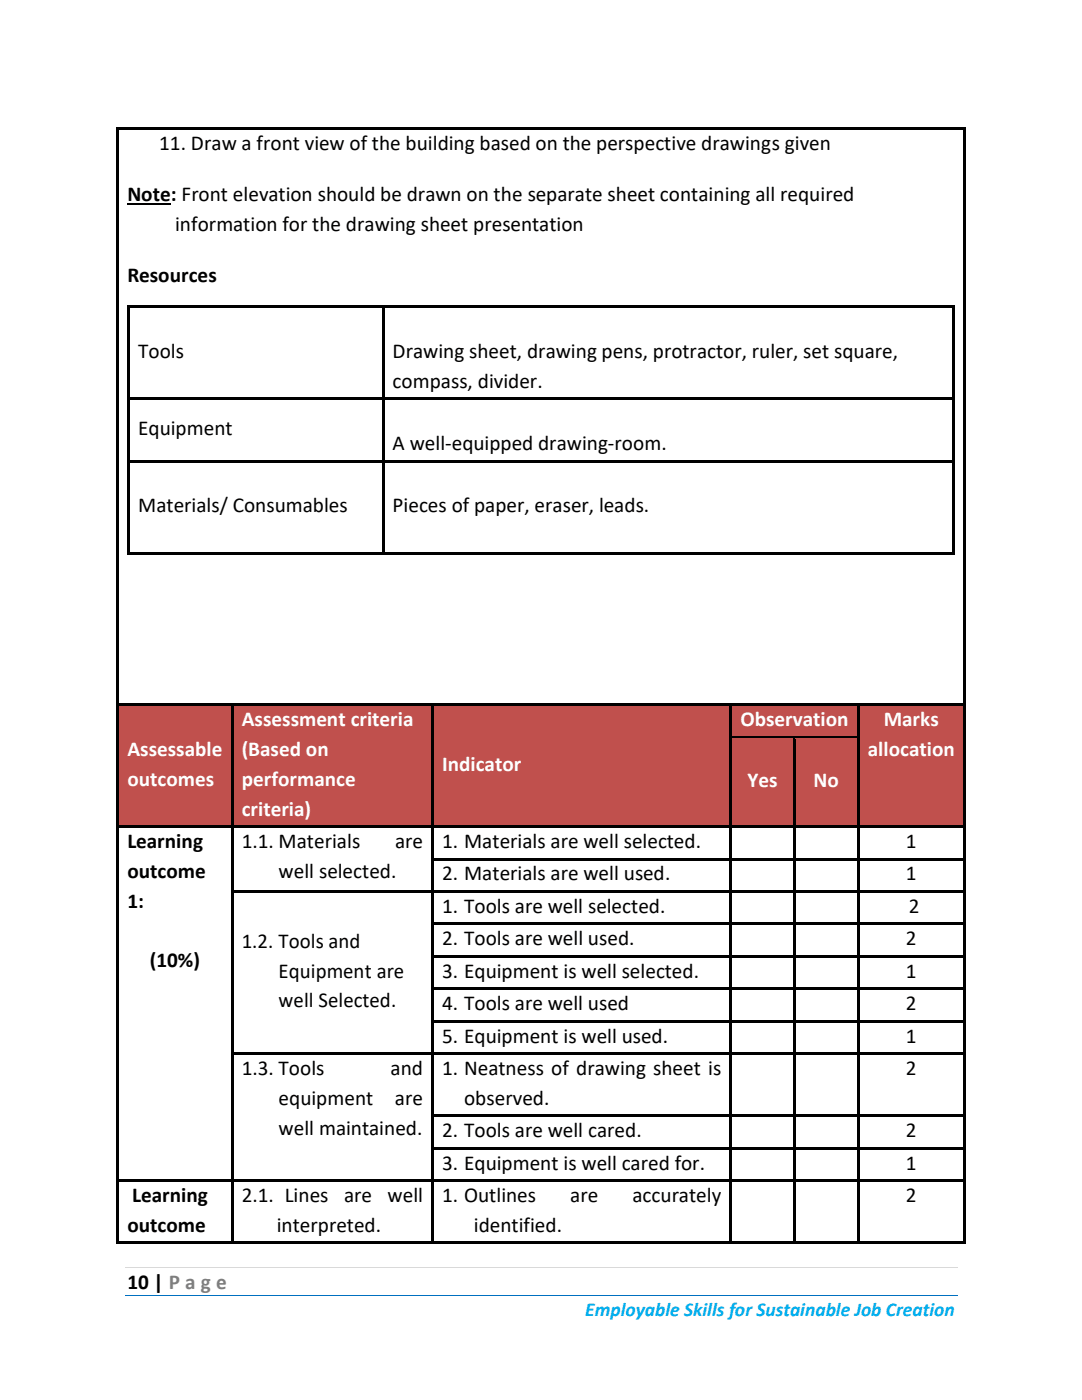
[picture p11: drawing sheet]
<svg xmlns="http://www.w3.org/2000/svg" width="216mm" height="279mm" viewBox="0 0 216 279" stroke-linecap="round" stroke-linejoin="round" font-family="sans-serif">
<defs><g id="words">
<g font-size="4.2">
<text x="31.8" y="30">11. Draw a front view of the building based on the perspective drawings given</text>
<text x="25.4" y="40.1">Note: Front elevation should be drawn on the separate sheet containing all required</text>
<text x="34.9" y="46.1">information for the drawing sheet presentation</text>
<text x="25.4" y="56.3">Resources</text>
<text x="27.6" y="71.5">Tools</text>
<text x="78.3" y="71.5">Drawing sheet, drawing pens, protractor, ruler, set square,</text>
<text x="78.3" y="77.4">compass, divider.</text>
<text x="27.6" y="86.9">Equipment</text>
<text x="78.3" y="89.8">A well-equipped drawing-room.</text>
<text x="27.6" y="102.3">Materials/ Consumables</text>
<text x="78.3" y="102.3">Pieces of paper, eraser, leads.</text>
<text x="25.4" y="169.2">Learning</text>
<text x="48.2" y="169.2">1.1. Materials</text>
<text x="78.8" y="169.2">are</text>
<text x="88.2" y="169.2">1. Materials are well selected.</text>
<text x="180.8" y="169.2">1</text>
<text x="25.4" y="175.2">outcome</text>
<text x="55.6" y="175.2">well selected.</text>
<text x="88.2" y="175.7">2. Materials are well used.</text>
<text x="180.8" y="175.7">1</text>
<text x="25.4" y="181.1">1:</text>
<text x="88.2" y="182.2">1. Tools are well selected.</text>
<text x="181.3" y="182.2">2</text>
<text x="48.2" y="189.2">1.2. Tools and</text>
<text x="88.2" y="188.7">2. Tools are well used.</text>
<text x="180.8" y="188.7">2</text>
<text x="29.9" y="193">(10%)</text>
<text x="55.6" y="195.1">Equipment are</text>
<text x="88.2" y="195.1">3. Equipment is well selected.</text>
<text x="180.8" y="195.1">1</text>
<text x="55.6" y="201.1">well Selected.</text>
<text x="88.2" y="201.6">4. Tools are well used</text>
<text x="180.8" y="201.6">2</text>
<text x="88.2" y="208.1">5. Equipment is well used.</text>
<text x="180.8" y="208.1">1</text>
<text x="48.2" y="214.5">1.3. Tools</text>
<text x="77.9" y="214.5">and</text>
<text x="88.2" y="214.5">1. Neatness of drawing sheet is</text>
<text x="180.8" y="214.5">2</text>
<text x="55.6" y="220.5">equipment</text>
<text x="78.8" y="220.5">are</text>
<text x="92.6" y="220.5">observed.</text>
<text x="55.6" y="226.4">well maintained.</text>
<text x="88.2" y="227">2. Tools are well cared.</text>
<text x="180.8" y="227">2</text>
<text x="88.2" y="233.4">3. Equipment is well cared for.</text>
<text x="180.8" y="233.4">1</text>
<text x="26.4" y="239.9">Learning</text>
<text x="48.2" y="239.9">2.1. Lines</text>
<text x="68.7" y="239.9">are</text>
<text x="77.3" y="239.9">well</text>
<text x="88.2" y="239.9">1. Outlines</text>
<text x="113.8" y="239.9">are</text>
<text x="126.2" y="239.9">accurately</text>
<text x="180.8" y="239.9">2</text>
<text x="25.4" y="245.9">outcome</text>
<text x="55.2" y="245.9">interpreted.</text>
<text x="94.5" y="245.9">identified.</text>
<text x="25.4" y="257.3">10 | P a g e</text>
</g>
<g font-size="4.2" fill="#fff">
<text x="48.2" y="144.9">Assessment criteria</text>
<text x="147.7" y="144.9">Observation</text>
<text x="176.4" y="144.9">Marks</text>
<text x="25.4" y="150.9">Assessable</text>
<text x="48.2" y="150.9">(Based on</text>
<text x="88.2" y="153.9">Indicator</text>
<text x="173.2" y="150.9">allocation</text>
<text x="25.4" y="156.8">outcomes</text>
<text x="48.2" y="156.8">performance</text>
<text x="149.2" y="157.1">Yes</text>
<text x="162.3" y="157.1">No</text>
<text x="48.2" y="162.8">criteria)</text>
</g>
<text font-size="3.9" fill="#00b0f0" x="116.8" y="262.7">Employable Skills for Sustainable Job Creation</text>
</g></defs>
<path d="M24.9 252.9h166.1" fill="none" stroke="#d9d9d9" stroke-width=".2"/>
<path d="M24.9 258.6h166.1" fill="none" stroke="#0070c0" stroke-width=".2"/>
<path d="M25.4 40.8h8.7" fill="none" stroke="#000" stroke-width=".3"/>
<g fill="#000">
<path d="M23.2 25.4h.6v.6h-.6z" fill-rule="evenodd"/>
<path d="M23.2 25.4h.6v.5h-.6z" fill-rule="evenodd"/>
<path d="M23.8 25.4h168.4v.5h-168.4z" fill-rule="evenodd"/>
<path d="M192.2 25.4h.5v.6h-.5z" fill-rule="evenodd"/>
<path d="M192.2 25.4h.5v.5h-.5z" fill-rule="evenodd"/>
<path d="M25.4 61h.5v.6h-.5z" fill-rule="evenodd"/>
<path d="M25.4 61h.5v.5h-.5z" fill-rule="evenodd"/>
<path d="M25.4 61.6h.5v17.7h-.5z" fill-rule="evenodd"/>
<path d="M25.4 79.3h.5v.6h-.5z" fill-rule="evenodd"/>
<path d="M25.9 61h50.3v.5h-50.3z" fill-rule="evenodd"/>
<path d="M25.9 79.3h50.3v.5h-50.3z" fill-rule="evenodd"/>
<path d="M76.2 61.5l.5 .1z" fill-rule="evenodd"/>
<path d="M76.2 61h.5v.5h-.5z" fill-rule="evenodd"/>
<path d="M76.2 61.6h.5v17.7h-.5z" fill-rule="evenodd"/>
<path d="M76.2 79.3h.5v.6h-.5z" fill-rule="evenodd"/>
<path d="M76.7 61h113.3v.5h-113.3z" fill-rule="evenodd"/>
<path d="M76.7 79.3h113.3v.5h-113.3z" fill-rule="evenodd"/>
<path d="M190 61h.5v.6h-.5z" fill-rule="evenodd"/>
<path d="M190 61h.5v.5h-.5z" fill-rule="evenodd"/>
<path d="M190 61.6h.5v17.7h-.5z" fill-rule="evenodd"/>
<path d="M190 79.3h.5v.6h-.5z" fill-rule="evenodd"/>
<path d="M25.4 79.9h.5v11.9h-.5z" fill-rule="evenodd"/>
<path d="M25.4 91.8h.5v.5h-.5z" fill-rule="evenodd"/>
<path d="M25.9 91.8h50.3v.5h-50.3z" fill-rule="evenodd"/>
<path d="M76.2 79.9h.5v11.9h-.5z" fill-rule="evenodd"/>
<path d="M76.2 91.8h.5v.5h-.5z" fill-rule="evenodd"/>
<path d="M76.7 91.8h113.3v.5h-113.3z" fill-rule="evenodd"/>
<path d="M190 79.9h.5v11.9h-.5z" fill-rule="evenodd"/>
<path d="M190 91.8h.5v.5h-.5z" fill-rule="evenodd"/>
<path d="M25.4 92.3h.5v17.8h-.5z" fill-rule="evenodd"/>
<path d="M25.4 110.1h.5v.5h-.5z" fill-rule="evenodd"/>
<path d="M25.4 110.1h.5v.5h-.5z" fill-rule="evenodd"/>
<path d="M25.9 110.1h50.3v.5h-50.3z" fill-rule="evenodd"/>
<path d="M76.2 92.3h.5v17.8h-.5z" fill-rule="evenodd"/>
<path d="M76.2 110.1h.5v.5h-.5z" fill-rule="evenodd"/>
<path d="M76.7 110.1h113.3v.5h-113.3z" fill-rule="evenodd"/>
<path d="M190 92.3h.5v17.8h-.5z" fill-rule="evenodd"/>
<path d="M190 110.1h.5v.5h-.5z" fill-rule="evenodd"/>
<path d="M190 110.1h.5v.5h-.5z" fill-rule="evenodd"/>
<path d="M23.2 26h.6v114.4h-.6z" fill-rule="evenodd"/>
<path d="M192.2 26h.5v114.4h-.5z" fill-rule="evenodd"/>
</g>
<g fill="#c0504d">
<path d="M23.8 140.9h22.3v23.8h-22.3z" fill-rule="evenodd"/>
<path d="M25.4 146.9h19v5.9h-19z" fill-rule="evenodd"/>
<path d="M25.4 152.8h19v5.9h-19z" fill-rule="evenodd"/>
<path d="M46.6 140.9h39.4v23.8h-39.4z" fill-rule="evenodd"/>
<path d="M48.2 140.9h36.2v6h-36.2z" fill-rule="evenodd"/>
<path d="M48.2 146.9h36.2v5.9h-36.2z" fill-rule="evenodd"/>
<path d="M48.2 152.8h36.2v5.9h-36.2z" fill-rule="evenodd"/>
<path d="M48.2 158.7h36.2v6h-36.2z" fill-rule="evenodd"/>
<path d="M86.5 140.9h59.1v23.8h-59.1z" fill-rule="evenodd"/>
<path d="M88.2 149.8h55.7v6h-55.7z" fill-rule="evenodd"/>
<path d="M146.1 140.9h24.9v6h-24.9z" fill-rule="evenodd"/>
<path d="M147.7 140.9h21.7v6h-21.7z" fill-rule="evenodd"/>
<path d="M171.5 140.9h20.7v23.8h-20.7z" fill-rule="evenodd"/>
<path d="M173.2 140.9h17.3v6h-17.3z" fill-rule="evenodd"/>
<path d="M173.2 146.9h17.3v5.9h-17.3z" fill-rule="evenodd"/>
</g>
<g fill="#000">
<path d="M23.2 140.4h.6v.5h-.6z" fill-rule="evenodd"/>
<path d="M23.2 140.9h.6v6h-.6z" fill-rule="evenodd"/>
<path d="M23.8 140.4h22.3v.5h-22.3z" fill-rule="evenodd"/>
<path d="M46.1 140.9h.5z" fill-rule="evenodd"/>
<path d="M46.1 140.4h.5v.5h-.5z" fill-rule="evenodd"/>
<path d="M46.1 140.9h.5v6h-.5z" fill-rule="evenodd"/>
<path d="M46.6 140.4h39.4v.5h-39.4z" fill-rule="evenodd"/>
<path d="M86 140.9h.5z" fill-rule="evenodd"/>
<path d="M86 140.4h.5v.5h-.5z" fill-rule="evenodd"/>
<path d="M86 140.9h.5v6h-.5z" fill-rule="evenodd"/>
<path d="M86.5 140.4h59.1v.5h-59.1z" fill-rule="evenodd"/>
<path d="M145.6 140.9h.5z" fill-rule="evenodd"/>
<path d="M145.6 140.4h.5v.5h-.5z" fill-rule="evenodd"/>
<path d="M145.6 140.9h.5v6h-.5z" fill-rule="evenodd"/>
<path d="M146.1 140.4h24.9v.5h-24.9z" fill-rule="evenodd"/>
<path d="M171 140.9h.5z" fill-rule="evenodd"/>
<path d="M171 140.4h.5v.5h-.5z" fill-rule="evenodd"/>
<path d="M171 140.9h.5v6h-.5z" fill-rule="evenodd"/>
<path d="M171.5 140.4h20.7v.5h-20.7z" fill-rule="evenodd"/>
<path d="M192.2 140.4h.5v.5h-.5z" fill-rule="evenodd"/>
<path d="M192.2 140.9h.5v6h-.5z" fill-rule="evenodd"/>
</g>
<path d="M23.8 140.9h22.3M46.6 140.9h39.4M86.5 140.9h59.1M146.1 140.9h24.9M171.5 140.9h20.7" fill="none" stroke="#c0504d" stroke-width=".2"/>
<g fill="#c0504d">
<path d="M146.1 147.4h12.1v17.3h-12.1z" fill-rule="evenodd"/>
<path d="M147.7 153.1h8.9v5.9h-8.9z" fill-rule="evenodd"/>
<path d="M158.8 147.4h12.2v17.3h-12.2z" fill-rule="evenodd"/>
<path d="M160.4 153.1h9v5.9h-9z" fill-rule="evenodd"/>
</g>
<g fill="#000">
<path d="M23.2 146.9h.6v.5h-.6z" fill-rule="evenodd"/>
<path d="M46.1 146.9h.5v.5h-.5z" fill-rule="evenodd"/>
<path d="M86 146.9h.5v.5h-.5z" fill-rule="evenodd"/>
<path d="M145.6 146.9h.5v.5h-.5z" fill-rule="evenodd"/>
<path d="M146.1 146.9h12.1v.5h-12.1z" fill-rule="evenodd"/>
<path d="M158.2 147.4h.5z" fill-rule="evenodd"/>
<path d="M158.2 146.9h.5v.5h-.5z" fill-rule="evenodd"/>
<path d="M158.7 146.9h12.3v.5h-12.3z" fill-rule="evenodd"/>
<path d="M171 146.9h.5v.5h-.5z" fill-rule="evenodd"/>
<path d="M192.2 146.9h.5v.5h-.5z" fill-rule="evenodd"/>
<path d="M23.2 147.4h.6v17.3h-.6z" fill-rule="evenodd"/>
<path d="M23.2 164.7h.6v.6h-.6z" fill-rule="evenodd"/>
<path d="M23.2 165.3h.6v5.9h-.6z" fill-rule="evenodd"/>
<path d="M23.2 171.2h.6v.5h-.6z" fill-rule="evenodd"/>
<path d="M23.2 171.7h.6v5.9h-.6z" fill-rule="evenodd"/>
<path d="M23.2 177.6h.6v.6h-.6z" fill-rule="evenodd"/>
<path d="M23.8 164.7h22.3v.5h-22.3z" fill-rule="evenodd"/>
<path d="M46.1 147.4h.5v17.3h-.5z" fill-rule="evenodd"/>
<path d="M46.1 164.7h.5v.6h-.5z" fill-rule="evenodd"/>
<path d="M46.1 165.3h.5v5.9h-.5z" fill-rule="evenodd"/>
<path d="M46.1 171.2h.5v.5h-.5z" fill-rule="evenodd"/>
<path d="M46.1 171.7h.5v5.9h-.5z" fill-rule="evenodd"/>
<path d="M46.1 177.6h.5v.6h-.5z" fill-rule="evenodd"/>
<path d="M46.6 164.7h39.4v.5h-39.4z" fill-rule="evenodd"/>
<path d="M46.6 177.6h39.4v.5h-39.4z" fill-rule="evenodd"/>
<path d="M86 147.4h.5v17.3h-.5z" fill-rule="evenodd"/>
<path d="M86 164.7h.5v.6h-.5z" fill-rule="evenodd"/>
<path d="M86 165.3h.5v5.9h-.5z" fill-rule="evenodd"/>
<path d="M86 171.2h.5v.5h-.5z" fill-rule="evenodd"/>
<path d="M86 171.7h.5v5.9h-.5z" fill-rule="evenodd"/>
<path d="M86 177.6h.5v.6h-.5z" fill-rule="evenodd"/>
<path d="M86.5 164.7h59.1v.5h-59.1z" fill-rule="evenodd"/>
<path d="M86.5 171.2h59.1v.5h-59.1z" fill-rule="evenodd"/>
<path d="M86.5 177.6h59.1v.5h-59.1z" fill-rule="evenodd"/>
<path d="M145.6 147.4h.5v17.3h-.5z" fill-rule="evenodd"/>
<path d="M145.6 164.7h.5v.6h-.5z" fill-rule="evenodd"/>
<path d="M145.6 165.3h.5v5.9h-.5z" fill-rule="evenodd"/>
<path d="M145.6 171.2h.5v.5h-.5z" fill-rule="evenodd"/>
<path d="M145.6 171.7h.5v5.9h-.5z" fill-rule="evenodd"/>
<path d="M145.6 177.6h.5v.6h-.5z" fill-rule="evenodd"/>
<path d="M146.1 164.7h12.1v.5h-12.1z" fill-rule="evenodd"/>
<path d="M146.1 171.2h12.1v.5h-12.1z" fill-rule="evenodd"/>
<path d="M146.1 177.6h12.1v.5h-12.1z" fill-rule="evenodd"/>
<path d="M158.2 147.4h.5v17.3h-.5z" fill-rule="evenodd"/>
<path d="M158.2 164.7h.5v.6h-.5z" fill-rule="evenodd"/>
<path d="M158.2 165.3h.5v5.9h-.5z" fill-rule="evenodd"/>
<path d="M158.2 171.2h.5v.5h-.5z" fill-rule="evenodd"/>
<path d="M158.2 171.7h.5v5.9h-.5z" fill-rule="evenodd"/>
<path d="M158.2 177.6h.5v.6h-.5z" fill-rule="evenodd"/>
<path d="M158.7 164.7h12.3v.5h-12.3z" fill-rule="evenodd"/>
<path d="M158.7 171.2h12.3v.5h-12.3z" fill-rule="evenodd"/>
<path d="M158.7 177.6h12.3v.5h-12.3z" fill-rule="evenodd"/>
<path d="M171 147.4h.5v17.3h-.5z" fill-rule="evenodd"/>
<path d="M171 164.7h.5v.6h-.5z" fill-rule="evenodd"/>
<path d="M171 165.3h.5v5.9h-.5z" fill-rule="evenodd"/>
<path d="M171 171.2h.5v.5h-.5z" fill-rule="evenodd"/>
<path d="M171 171.7h.5v5.9h-.5z" fill-rule="evenodd"/>
<path d="M171 177.6h.5v.6h-.5z" fill-rule="evenodd"/>
<path d="M171.5 164.7h20.7v.5h-20.7z" fill-rule="evenodd"/>
<path d="M171.5 171.2h20.7v.5h-20.7z" fill-rule="evenodd"/>
<path d="M171.5 177.6h20.7v.5h-20.7z" fill-rule="evenodd"/>
<path d="M192.2 147.4h.5v17.3h-.5z" fill-rule="evenodd"/>
<path d="M192.2 164.7h.5v.6h-.5z" fill-rule="evenodd"/>
<path d="M192.2 165.3h.5v5.9h-.5z" fill-rule="evenodd"/>
<path d="M192.2 171.2h.5v.5h-.5z" fill-rule="evenodd"/>
<path d="M192.2 171.7h.5v5.9h-.5z" fill-rule="evenodd"/>
<path d="M192.2 177.6h.5v.6h-.5z" fill-rule="evenodd"/>
<path d="M23.2 178.2h.6v5.9h-.6z" fill-rule="evenodd"/>
<path d="M23.2 184.1h.6v.5h-.6z" fill-rule="evenodd"/>
<path d="M23.2 184.6h.6v6h-.6z" fill-rule="evenodd"/>
<path d="M23.2 190.6h.6v.5h-.6z" fill-rule="evenodd"/>
<path d="M23.2 191.1h.6v5.9h-.6z" fill-rule="evenodd"/>
<path d="M23.2 197h.6v.6h-.6z" fill-rule="evenodd"/>
<path d="M46.1 178.2h.5v5.9h-.5z" fill-rule="evenodd"/>
<path d="M46.1 184.1h.5v.5h-.5z" fill-rule="evenodd"/>
<path d="M46.1 184.6h.5v6h-.5z" fill-rule="evenodd"/>
<path d="M46.1 190.6h.5v.5h-.5z" fill-rule="evenodd"/>
<path d="M46.1 191.1h.5v5.9h-.5z" fill-rule="evenodd"/>
<path d="M46.1 197h.5v.6h-.5z" fill-rule="evenodd"/>
<path d="M86 178.2h.5v5.9h-.5z" fill-rule="evenodd"/>
<path d="M86 184.1h.5v.5h-.5z" fill-rule="evenodd"/>
<path d="M86 184.6h.5v6h-.5z" fill-rule="evenodd"/>
<path d="M86 190.6h.5v.5h-.5z" fill-rule="evenodd"/>
<path d="M86 191.1h.5v5.9h-.5z" fill-rule="evenodd"/>
<path d="M86 197h.5v.6h-.5z" fill-rule="evenodd"/>
<path d="M86.5 184.1h59.1v.5h-59.1z" fill-rule="evenodd"/>
<path d="M86.5 190.6h59.1v.5h-59.1z" fill-rule="evenodd"/>
<path d="M86.5 197h59.1v.6h-59.1z" fill-rule="evenodd"/>
<path d="M145.6 178.2h.5v5.9h-.5z" fill-rule="evenodd"/>
<path d="M145.6 184.1h.5v.5h-.5z" fill-rule="evenodd"/>
<path d="M145.6 184.6h.5v6h-.5z" fill-rule="evenodd"/>
<path d="M145.6 190.6h.5v.5h-.5z" fill-rule="evenodd"/>
<path d="M145.6 191.1h.5v5.9h-.5z" fill-rule="evenodd"/>
<path d="M145.6 197h.5v.6h-.5z" fill-rule="evenodd"/>
<path d="M146.1 184.1h12.1v.5h-12.1z" fill-rule="evenodd"/>
<path d="M146.1 190.6h12.1v.5h-12.1z" fill-rule="evenodd"/>
<path d="M146.1 197h12.1v.6h-12.1z" fill-rule="evenodd"/>
<path d="M158.2 178.2h.5v5.9h-.5z" fill-rule="evenodd"/>
<path d="M158.2 184.1h.5v.5h-.5z" fill-rule="evenodd"/>
<path d="M158.2 184.6h.5v6h-.5z" fill-rule="evenodd"/>
<path d="M158.2 190.6h.5v.5h-.5z" fill-rule="evenodd"/>
<path d="M158.2 191.1h.5v5.9h-.5z" fill-rule="evenodd"/>
<path d="M158.2 197h.5v.6h-.5z" fill-rule="evenodd"/>
<path d="M158.7 184.1h12.3v.5h-12.3z" fill-rule="evenodd"/>
<path d="M158.7 190.6h12.3v.5h-12.3z" fill-rule="evenodd"/>
<path d="M158.7 197h12.3v.6h-12.3z" fill-rule="evenodd"/>
<path d="M171 178.2h.5v5.9h-.5z" fill-rule="evenodd"/>
<path d="M171 184.1h.5v.5h-.5z" fill-rule="evenodd"/>
<path d="M171 184.6h.5v6h-.5z" fill-rule="evenodd"/>
<path d="M171 190.6h.5v.5h-.5z" fill-rule="evenodd"/>
<path d="M171 191.1h.5v5.9h-.5z" fill-rule="evenodd"/>
<path d="M171 197h.5v.6h-.5z" fill-rule="evenodd"/>
<path d="M171.5 184.1h20.7v.5h-20.7z" fill-rule="evenodd"/>
<path d="M171.5 190.6h20.7v.5h-20.7z" fill-rule="evenodd"/>
<path d="M171.5 197h20.7v.6h-20.7z" fill-rule="evenodd"/>
<path d="M192.2 178.2h.5v5.9h-.5z" fill-rule="evenodd"/>
<path d="M192.2 184.1h.5v.5h-.5z" fill-rule="evenodd"/>
<path d="M192.2 184.6h.5v6h-.5z" fill-rule="evenodd"/>
<path d="M192.2 190.6h.5v.5h-.5z" fill-rule="evenodd"/>
<path d="M192.2 191.1h.5v5.9h-.5z" fill-rule="evenodd"/>
<path d="M192.2 197h.5v.6h-.5z" fill-rule="evenodd"/>
<path d="M23.2 197.6h.6v5.9h-.6z" fill-rule="evenodd"/>
<path d="M23.2 203.5h.6v.6h-.6z" fill-rule="evenodd"/>
<path d="M23.2 204.1h.6v5.9h-.6z" fill-rule="evenodd"/>
<path d="M23.2 210h.6v.6h-.6z" fill-rule="evenodd"/>
<path d="M46.1 197.6h.5v5.9h-.5z" fill-rule="evenodd"/>
<path d="M46.1 203.5h.5v.6h-.5z" fill-rule="evenodd"/>
<path d="M46.1 204.1h.5v5.9h-.5z" fill-rule="evenodd"/>
<path d="M46.1 210h.5v.6h-.5z" fill-rule="evenodd"/>
<path d="M46.6 210h39.4v.5h-39.4z" fill-rule="evenodd"/>
<path d="M86 197.6h.5v5.9h-.5z" fill-rule="evenodd"/>
<path d="M86 203.5h.5v.6h-.5z" fill-rule="evenodd"/>
<path d="M86 204.1h.5v5.9h-.5z" fill-rule="evenodd"/>
<path d="M86 210h.5v.6h-.5z" fill-rule="evenodd"/>
<path d="M86.5 203.5h59.1v.5h-59.1z" fill-rule="evenodd"/>
<path d="M86.5 210h59.1v.5h-59.1z" fill-rule="evenodd"/>
<path d="M145.6 197.6h.5v5.9h-.5z" fill-rule="evenodd"/>
<path d="M145.6 203.5h.5v.6h-.5z" fill-rule="evenodd"/>
<path d="M145.6 204.1h.5v5.9h-.5z" fill-rule="evenodd"/>
<path d="M145.6 210h.5v.6h-.5z" fill-rule="evenodd"/>
<path d="M146.1 203.5h12.1v.5h-12.1z" fill-rule="evenodd"/>
<path d="M146.1 210h12.1v.5h-12.1z" fill-rule="evenodd"/>
<path d="M158.2 197.6h.5v5.9h-.5z" fill-rule="evenodd"/>
<path d="M158.2 203.5h.5v.6h-.5z" fill-rule="evenodd"/>
<path d="M158.2 204.1h.5v5.9h-.5z" fill-rule="evenodd"/>
<path d="M158.2 210h.5v.6h-.5z" fill-rule="evenodd"/>
<path d="M158.7 203.5h12.3v.5h-12.3z" fill-rule="evenodd"/>
<path d="M158.7 210h12.3v.5h-12.3z" fill-rule="evenodd"/>
<path d="M171 197.6h.5v5.9h-.5z" fill-rule="evenodd"/>
<path d="M171 203.5h.5v.6h-.5z" fill-rule="evenodd"/>
<path d="M171 204.1h.5v5.9h-.5z" fill-rule="evenodd"/>
<path d="M171 210h.5v.6h-.5z" fill-rule="evenodd"/>
<path d="M171.5 203.5h20.7v.5h-20.7z" fill-rule="evenodd"/>
<path d="M171.5 210h20.7v.5h-20.7z" fill-rule="evenodd"/>
<path d="M192.2 197.6h.5v5.9h-.5z" fill-rule="evenodd"/>
<path d="M192.2 203.5h.5v.6h-.5z" fill-rule="evenodd"/>
<path d="M192.2 204.1h.5v5.9h-.5z" fill-rule="evenodd"/>
<path d="M192.2 210h.5v.6h-.5z" fill-rule="evenodd"/>
<path d="M23.2 210.6h.6v11.8h-.6z" fill-rule="evenodd"/>
<path d="M23.2 222.4h.6v.6h-.6z" fill-rule="evenodd"/>
<path d="M23.2 223h.6v5.9h-.6z" fill-rule="evenodd"/>
<path d="M23.2 228.9h.6v.5h-.6z" fill-rule="evenodd"/>
<path d="M23.2 229.4h.6v6h-.6z" fill-rule="evenodd"/>
<path d="M23.2 235.4h.6v.5h-.6z" fill-rule="evenodd"/>
<path d="M23.8 235.4h22.3v.5h-22.3z" fill-rule="evenodd"/>
<path d="M46.1 210.6h.5v11.8h-.5z" fill-rule="evenodd"/>
<path d="M46.1 222.4h.5v.6h-.5z" fill-rule="evenodd"/>
<path d="M46.1 223h.5v5.9h-.5z" fill-rule="evenodd"/>
<path d="M46.1 228.9h.5v.5h-.5z" fill-rule="evenodd"/>
<path d="M46.1 229.4h.5v6h-.5z" fill-rule="evenodd"/>
<path d="M46.1 235.4h.5v.5h-.5z" fill-rule="evenodd"/>
<path d="M46.6 235.4h39.4v.5h-39.4z" fill-rule="evenodd"/>
<path d="M86 210.6h.5v11.8h-.5z" fill-rule="evenodd"/>
<path d="M86 222.4h.5v.6h-.5z" fill-rule="evenodd"/>
<path d="M86 223h.5v5.9h-.5z" fill-rule="evenodd"/>
<path d="M86 228.9h.5v.5h-.5z" fill-rule="evenodd"/>
<path d="M86 229.4h.5v6h-.5z" fill-rule="evenodd"/>
<path d="M86 235.4h.5v.5h-.5z" fill-rule="evenodd"/>
<path d="M86.5 222.4h59.1v.5h-59.1z" fill-rule="evenodd"/>
<path d="M86.5 228.9h59.1v.5h-59.1z" fill-rule="evenodd"/>
<path d="M86.5 235.4h59.1v.5h-59.1z" fill-rule="evenodd"/>
<path d="M145.6 210.6h.5v11.8h-.5z" fill-rule="evenodd"/>
<path d="M145.6 222.4h.5v.6h-.5z" fill-rule="evenodd"/>
<path d="M145.6 223h.5v5.9h-.5z" fill-rule="evenodd"/>
<path d="M145.6 228.9h.5v.5h-.5z" fill-rule="evenodd"/>
<path d="M145.6 229.4h.5v6h-.5z" fill-rule="evenodd"/>
<path d="M145.6 235.4h.5v.5h-.5z" fill-rule="evenodd"/>
<path d="M146.1 222.4h12.1v.5h-12.1z" fill-rule="evenodd"/>
<path d="M146.1 228.9h12.1v.5h-12.1z" fill-rule="evenodd"/>
<path d="M146.1 235.4h12.1v.5h-12.1z" fill-rule="evenodd"/>
<path d="M158.2 210.6h.5v11.8h-.5z" fill-rule="evenodd"/>
<path d="M158.2 222.4h.5v.6h-.5z" fill-rule="evenodd"/>
<path d="M158.2 223h.5v5.9h-.5z" fill-rule="evenodd"/>
<path d="M158.2 228.9h.5v.5h-.5z" fill-rule="evenodd"/>
<path d="M158.2 229.4h.5v6h-.5z" fill-rule="evenodd"/>
<path d="M158.2 235.4h.5v.5h-.5z" fill-rule="evenodd"/>
<path d="M158.7 222.4h12.3v.5h-12.3z" fill-rule="evenodd"/>
<path d="M158.7 228.9h12.3v.5h-12.3z" fill-rule="evenodd"/>
<path d="M158.7 235.4h12.3v.5h-12.3z" fill-rule="evenodd"/>
<path d="M171 210.6h.5v11.8h-.5z" fill-rule="evenodd"/>
<path d="M171 222.4h.5v.6h-.5z" fill-rule="evenodd"/>
<path d="M171 223h.5v5.9h-.5z" fill-rule="evenodd"/>
<path d="M171 228.9h.5v.5h-.5z" fill-rule="evenodd"/>
<path d="M171 229.4h.5v6h-.5z" fill-rule="evenodd"/>
<path d="M171 235.4h.5v.5h-.5z" fill-rule="evenodd"/>
<path d="M171.5 222.4h20.7v.5h-20.7z" fill-rule="evenodd"/>
<path d="M171.5 228.9h20.7v.5h-20.7z" fill-rule="evenodd"/>
<path d="M171.5 235.4h20.7v.5h-20.7z" fill-rule="evenodd"/>
<path d="M192.2 210.6h.5v11.8h-.5z" fill-rule="evenodd"/>
<path d="M192.2 222.4h.5v.6h-.5z" fill-rule="evenodd"/>
<path d="M192.2 223h.5v5.9h-.5z" fill-rule="evenodd"/>
<path d="M192.2 228.9h.5v.5h-.5z" fill-rule="evenodd"/>
<path d="M192.2 229.4h.5v6h-.5z" fill-rule="evenodd"/>
<path d="M192.2 235.4h.5v.5h-.5z" fill-rule="evenodd"/>
<path d="M23.2 235.9h.6v11.9h-.6z" fill-rule="evenodd"/>
<path d="M23.2 247.8h.6v.5h-.6z" fill-rule="evenodd"/>
<path d="M23.2 247.8h.6v.5h-.6z" fill-rule="evenodd"/>
<path d="M23.8 247.8h22.3v.5h-22.3z" fill-rule="evenodd"/>
<path d="M46.1 235.9h.5v11.9h-.5z" fill-rule="evenodd"/>
<path d="M46.1 247.8h.5v.5h-.5z" fill-rule="evenodd"/>
<path d="M46.6 247.8h39.4v.5h-39.4z" fill-rule="evenodd"/>
<path d="M86 235.9h.5v11.9h-.5z" fill-rule="evenodd"/>
<path d="M86 247.8h.5v.5h-.5z" fill-rule="evenodd"/>
<path d="M86.5 247.8h59.1v.5h-59.1z" fill-rule="evenodd"/>
<path d="M145.6 235.9h.5v11.9h-.5z" fill-rule="evenodd"/>
<path d="M145.6 247.8h.5v.5h-.5z" fill-rule="evenodd"/>
<path d="M146.1 247.8h12.1v.5h-12.1z" fill-rule="evenodd"/>
<path d="M158.2 235.9h.5v11.9h-.5z" fill-rule="evenodd"/>
<path d="M158.2 247.8h.5v.5h-.5z" fill-rule="evenodd"/>
<path d="M158.7 247.8h12.3v.5h-12.3z" fill-rule="evenodd"/>
<path d="M171 235.9h.5v11.9h-.5z" fill-rule="evenodd"/>
<path d="M171 247.8h.5v.5h-.5z" fill-rule="evenodd"/>
<path d="M171.5 247.8h20.7v.5h-20.7z" fill-rule="evenodd"/>
<path d="M192.2 235.9h.5v11.9h-.5z" fill-rule="evenodd"/>
<path d="M192.2 247.8h.5v.5h-.5z" fill-rule="evenodd"/>
<path d="M192.2 247.8h.5v.5h-.5z" fill-rule="evenodd"/>
</g>
<path d="M146.1 147.4h12.1M158.7 147.4h12.3" fill="none" stroke="#c0504d" stroke-width=".2"/>
<use href="#words"/>
</svg>
